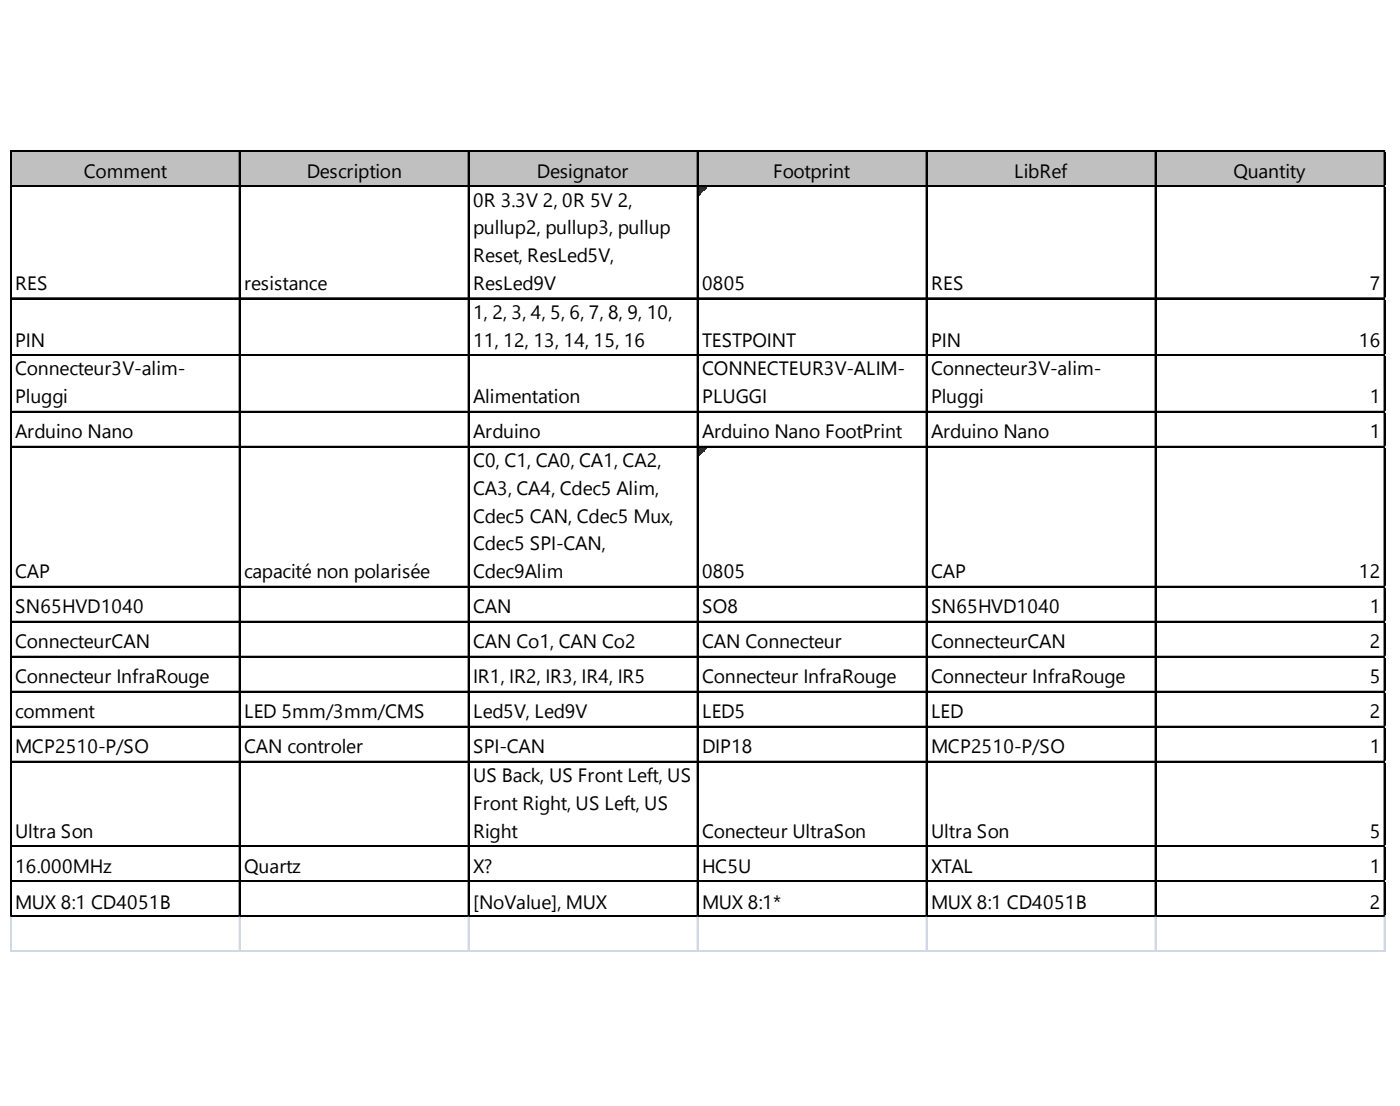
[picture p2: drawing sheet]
<svg xmlns="http://www.w3.org/2000/svg" width="265mm" height="209mm" viewBox="0 0 265 209" stroke-linecap="round" stroke-linejoin="round" font-family="sans-serif">
<defs><g id="words">
<g font-size="3.7">
<text x="15.9" y="33.6">Comment</text>
<text x="58" y="33.6">Description</text>
<text x="101.6" y="33.6">Designator</text>
<text x="146.3" y="33.6">Footprint</text>
<text x="191.9" y="33.6">LibRef</text>
<text x="233.4" y="33.6">Quantity</text>
<text x="89.5" y="39.1">0R 3.3V 2, 0R 5V 2,</text>
<text x="89.5" y="44.3">pullup2, pullup3, pullup</text>
<text x="89.5" y="49.6">Reset, ResLed5V,</text>
<text x="2.9" y="54.8">RES</text>
<text x="46.2" y="54.8">resistance</text>
<text x="89.5" y="54.8">ResLed9V</text>
<text x="132.9" y="54.8">0805</text>
<text x="176.2" y="54.8">RES</text>
<text x="259.2" y="54.8">7</text>
<text x="2.9" y="65.5">PIN</text>
<text x="89.5" y="60.3">1, 2, 3, 4, 5, 6, 7, 8, 9, 10,</text>
<text x="89.5" y="65.5">11, 12, 13, 14, 15, 16</text>
<text x="132.9" y="65.5">TESTPOINT</text>
<text x="176.2" y="65.5">PIN</text>
<text x="257.1" y="65.5">16</text>
<text x="2.9" y="71">Connecteur3V-alim-</text>
<text x="132.9" y="71">CONNECTEUR3V-ALIM-</text>
<text x="176.2" y="71">Connecteur3V-alim-</text>
<text x="2.9" y="76.3">Pluggi</text>
<text x="89.5" y="76.3">Alimentation</text>
<text x="132.9" y="76.3">PLUGGI</text>
<text x="176.2" y="76.3">Pluggi</text>
<text x="259.2" y="76.3">1</text>
<text x="2.9" y="82.9">Arduino Nano</text>
<text x="89.5" y="82.9">Arduino</text>
<text x="132.9" y="82.9">Arduino Nano FootPrint</text>
<text x="176.2" y="82.9">Arduino Nano</text>
<text x="259.2" y="82.9">1</text>
<text x="89.5" y="88.4">C0, C1, CA0, CA1, CA2,</text>
<text x="89.5" y="93.6">CA3, CA4, Cdec5 Alim,</text>
<text x="89.5" y="98.9">Cdec5 CAN, Cdec5 Mux,</text>
<text x="89.5" y="104.1">Cdec5 SPI-CAN,</text>
<text x="2.9" y="109.4">CAP</text>
<text x="46.2" y="109.4">capacité non polarisée</text>
<text x="89.5" y="109.4">Cdec9Alim</text>
<text x="132.9" y="109.4">0805</text>
<text x="176.2" y="109.4">CAP</text>
<text x="257.1" y="109.4">12</text>
<text x="2.9" y="116">SN65HVD1040</text>
<text x="89.5" y="116">CAN</text>
<text x="132.9" y="116">SO8</text>
<text x="176.2" y="116">SN65HVD1040</text>
<text x="259.2" y="116">1</text>
<text x="2.9" y="122.6">ConnecteurCAN</text>
<text x="89.5" y="122.6">CAN Co1, CAN Co2</text>
<text x="132.9" y="122.6">CAN Connecteur</text>
<text x="176.2" y="122.6">ConnecteurCAN</text>
<text x="259.2" y="122.6">2</text>
<text x="2.9" y="129.2">Connecteur InfraRouge</text>
<text x="89.5" y="129.2">IR1, IR2, IR3, IR4, IR5</text>
<text x="132.9" y="129.2">Connecteur InfraRouge</text>
<text x="176.2" y="129.2">Connecteur InfraRouge</text>
<text x="259.2" y="129.2">5</text>
<text x="2.9" y="135.8">comment</text>
<text x="46.2" y="135.8">LED 5mm/3mm/CMS</text>
<text x="89.5" y="135.8">Led5V, Led9V</text>
<text x="132.9" y="135.8">LED5</text>
<text x="176.2" y="135.8">LED</text>
<text x="259.2" y="135.8">2</text>
<text x="2.9" y="142.5">MCP2510-P/SO</text>
<text x="46.2" y="142.5">CAN controler</text>
<text x="89.5" y="142.5">SPI-CAN</text>
<text x="132.9" y="142.5">DIP18</text>
<text x="176.2" y="142.5">MCP2510-P/SO</text>
<text x="259.2" y="142.5">1</text>
<text x="89.5" y="147.9">US Back, US Front Left, US</text>
<text x="89.5" y="153.2">Front Right, US Left, US</text>
<text x="2.9" y="158.4">Ultra Son</text>
<text x="89.5" y="158.4">Right</text>
<text x="132.9" y="158.4">Conecteur UltraSon</text>
<text x="176.2" y="158.4">Ultra Son</text>
<text x="259.2" y="158.4">5</text>
<text x="2.9" y="165.1">16.000MHz</text>
<text x="46.2" y="165.1">Quartz</text>
<text x="89.5" y="165.1">X?</text>
<text x="132.9" y="165.1">HC5U</text>
<text x="176.2" y="165.1">XTAL</text>
<text x="259.2" y="165.1">1</text>
<text x="2.9" y="171.9">MUX 8:1 CD4051B</text>
<text x="89.5" y="171.9">[NoValue], MUX</text>
<text x="132.9" y="171.9">MUX 8:1*</text>
<text x="176.2" y="171.9">MUX 8:1 CD4051B</text>
<text x="259.2" y="171.9">2</text>
</g>
</g></defs>
<path d="M2.1 28.7h260.1v6.7h-260.1z" fill="#c0c0c0"/>
<path d="M132.2 35.4h1.6" fill="none" stroke="#008000" stroke-width=".23"/>
<path d="M132.2 35.4h1.6v.2h-1.6z" fill="#008000"/>
<path d="M132.2 35.6h1.3" fill="none" stroke="#008000" stroke-width=".23"/>
<path d="M132.2 35.6h1.3v.2h-1.3z" fill="#008000"/>
<path d="M132.2 35.8h1.1" fill="none" stroke="#008000" stroke-width=".23"/>
<path d="M132.2 35.8h1.1v.2h-1.1z" fill="#008000"/>
<path d="M132.2 36h.9" fill="none" stroke="#008000" stroke-width=".23"/>
<path d="M132.2 36h.9v.3h-.9z" fill="#008000"/>
<path d="M132.2 36.3h.7" fill="none" stroke="#008000" stroke-width=".23"/>
<path d="M132.2 36.3h.7v.2h-.7z" fill="#008000"/>
<path d="M132.2 36.5h.4" fill="none" stroke="#008000" stroke-width=".23"/>
<path d="M132.2 36.5h.4v.2h-.4z" fill="#008000"/>
<path d="M132.2 36.7h.2" fill="none" stroke="#008000" stroke-width=".23"/>
<path d="M132.2 36.7h.2v.3h-.2z" fill="#008000"/>
<path d="M132.2 84.7h1.6" fill="none" stroke="#008000" stroke-width=".23"/>
<path d="M132.2 84.7h1.6v.2h-1.6z" fill="#008000"/>
<path d="M132.2 84.9h1.3" fill="none" stroke="#008000" stroke-width=".23"/>
<path d="M132.2 84.9h1.3v.2h-1.3z" fill="#008000"/>
<path d="M132.2 85.1h1.1" fill="none" stroke="#008000" stroke-width=".23"/>
<path d="M132.2 85.1h1.1v.2h-1.1z" fill="#008000"/>
<path d="M132.2 85.3h.9" fill="none" stroke="#008000" stroke-width=".23"/>
<path d="M132.2 85.3h.9v.3h-.9z" fill="#008000"/>
<path d="M132.2 85.6h.7" fill="none" stroke="#008000" stroke-width=".23"/>
<path d="M132.2 85.6h.7v.2h-.7z" fill="#008000"/>
<path d="M132.2 85.8h.4" fill="none" stroke="#008000" stroke-width=".23"/>
<path d="M132.2 85.8h.4v.2h-.4z" fill="#008000"/>
<path d="M132.2 86h.2" fill="none" stroke="#008000" stroke-width=".23"/>
<path d="M132.2 86h.2v.3h-.2z" fill="#008000"/>
<g fill="none" stroke="#000" stroke-width=".23">
<path d="M1.9 28.5v144.9M2.1 28.5v144.9M2.2 28.5h260M2.2 28.6h260M2.2 35.1h260M2.2 35.2h260M45.3 28.7v144.7M45.4 28.7v144.7M88.6 28.7v144.7M88.7 28.7v144.7M131.9 28.7v144.7M132.1 28.7v144.7"/>
<path d="M175.3 28.7v144.7M175.4 28.7v144.7M218.6 28.7v144.7M218.7 28.7v144.7M261.9 28.7v144.7M262.1 28.7v144.7M2.2 56.4h260M2.2 56.5h260M2.2 67.1h260M2.2 67.2h260M2.2 77.8h260M2.2 77.9h260"/>
<path d="M2.2 84.4h260M2.2 84.5h260M2.2 110.9h260M2.2 111h260M2.2 117.5h260M2.2 117.6h260M2.2 124.1h260M2.2 124.3h260M2.2 130.8h260M2.2 130.9h260M2.2 137.4h260M2.2 137.5h260"/>
<path d="M2.2 144h260M2.2 144.1h260M2.2 160h260M2.2 160.1h260M2.2 166.6h260M2.2 166.7h260M2.2 173.2h260M2.2 173.3h260"/>
</g>
<g fill="none" stroke="#d0d7e5" stroke-width=".23">
<path d="M262.2 28.5h.1M1.9 173.4v6.7M2.1 173.4v6.7M45.3 173.4v6.7M45.4 173.4v6.7M88.6 173.4v6.7M88.7 173.4v6.7M131.9 173.4v6.7M132.1 173.4v6.7M175.3 173.4v6.7M175.4 173.4v6.7M218.6 173.4v6.7"/>
<path d="M218.7 173.4v6.7M261.9 173.4v6.7M262.1 173.4v6.7"/>
</g>
<path d="M262.2 28.5v.2z" fill="#d0d7e5"/>
<path d="M262.2 35.1h.1" fill="none" stroke="#d0d7e5" stroke-width=".23"/>
<path d="M262.2 35.1v.3z" fill="#d0d7e5"/>
<path d="M262.2 56.4h.1" fill="none" stroke="#d0d7e5" stroke-width=".23"/>
<path d="M262.2 56.4v.2z" fill="#d0d7e5"/>
<path d="M262.2 67.1h.1" fill="none" stroke="#d0d7e5" stroke-width=".23"/>
<path d="M262.2 67.1v.2z" fill="#d0d7e5"/>
<path d="M262.2 77.8h.1" fill="none" stroke="#d0d7e5" stroke-width=".23"/>
<path d="M262.2 77.8v.2z" fill="#d0d7e5"/>
<path d="M262.2 84.4h.1" fill="none" stroke="#d0d7e5" stroke-width=".23"/>
<path d="M262.2 84.4v.3z" fill="#d0d7e5"/>
<path d="M262.2 110.9h.1" fill="none" stroke="#d0d7e5" stroke-width=".23"/>
<path d="M262.2 110.9v.2z" fill="#d0d7e5"/>
<path d="M262.2 117.5h.1" fill="none" stroke="#d0d7e5" stroke-width=".23"/>
<path d="M262.2 117.5v.3z" fill="#d0d7e5"/>
<path d="M262.2 124.1h.1" fill="none" stroke="#d0d7e5" stroke-width=".23"/>
<path d="M262.2 124.1v.3z" fill="#d0d7e5"/>
<path d="M262.2 130.8h.1" fill="none" stroke="#d0d7e5" stroke-width=".23"/>
<path d="M262.2 130.8v.2z" fill="#d0d7e5"/>
<path d="M262.2 137.4h.1" fill="none" stroke="#d0d7e5" stroke-width=".23"/>
<path d="M262.2 137.4v.2z" fill="#d0d7e5"/>
<path d="M262.2 144h.1" fill="none" stroke="#d0d7e5" stroke-width=".23"/>
<path d="M262.2 144v.2z" fill="#d0d7e5"/>
<path d="M262.2 160h.1" fill="none" stroke="#d0d7e5" stroke-width=".23"/>
<path d="M262.2 160v.2z" fill="#d0d7e5"/>
<path d="M262.2 166.6h.1" fill="none" stroke="#d0d7e5" stroke-width=".23"/>
<path d="M262.2 166.6v.2z" fill="#d0d7e5"/>
<path d="M262.2 173.2h.1" fill="none" stroke="#d0d7e5" stroke-width=".23"/>
<path d="M262.2 173.2v.2z" fill="#d0d7e5"/>
<path d="M1.9 179.8h260.3M1.9 179.9h260.3" fill="none" stroke="#d0d7e5" stroke-width=".23"/>
<use href="#words"/>
</svg>
